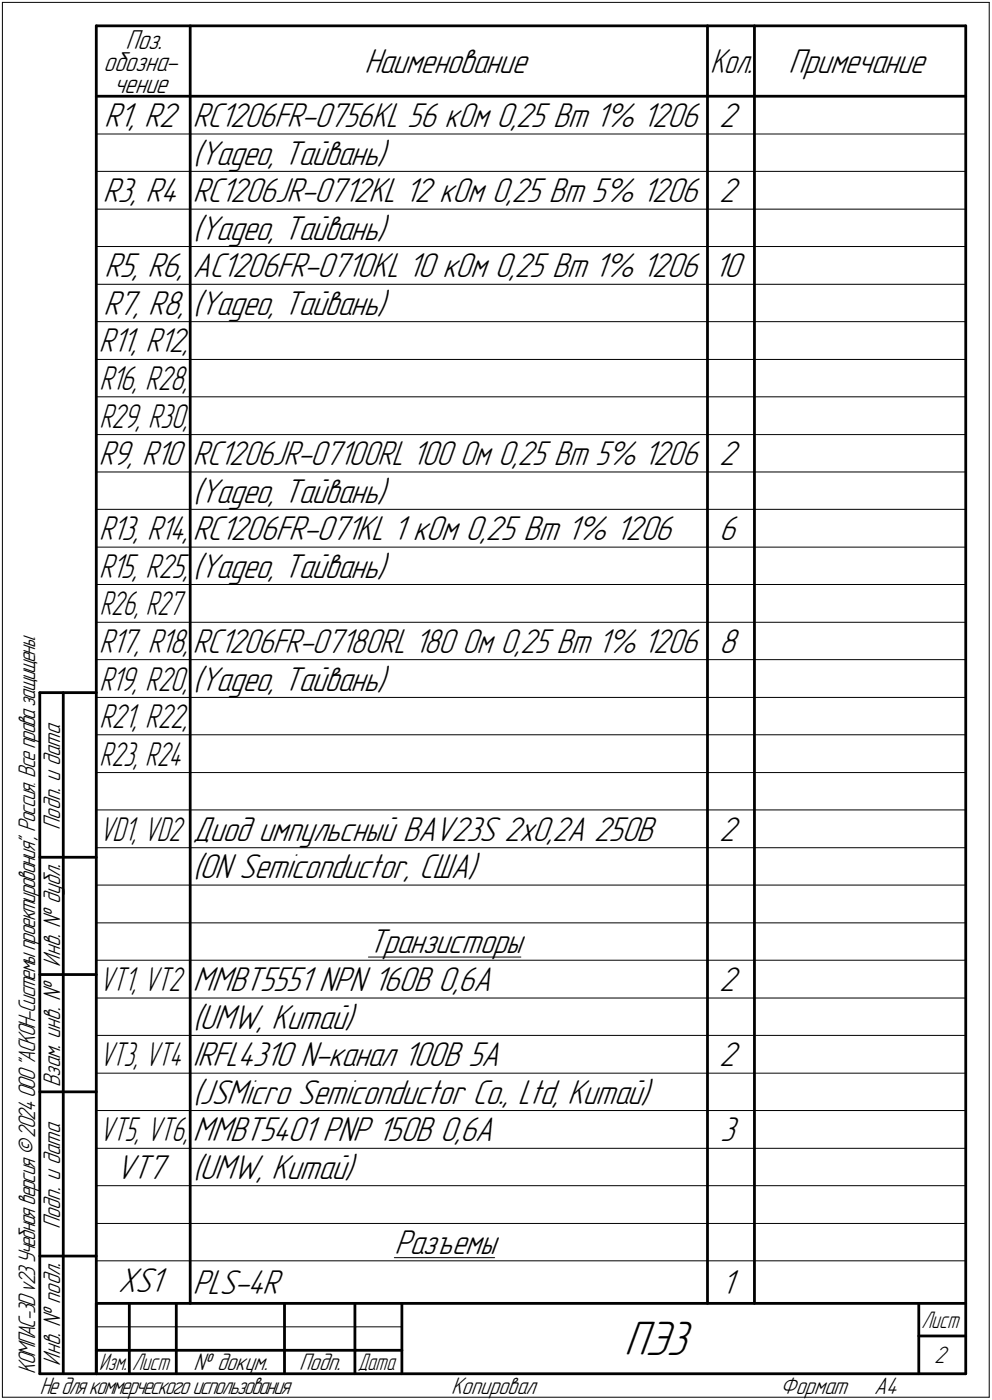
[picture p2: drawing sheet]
<svg xmlns="http://www.w3.org/2000/svg" width="211mm" height="298mm" viewBox="0 0 211 298" stroke-linecap="round" stroke-linejoin="round" font-family="sans-serif">
<defs><g id="words">
<text font-size="10.9" x="132.8" y="288.5">ПЭ3</text>
<g font-size="7.8">
<text x="77.5" y="15.5">Наименование</text>
<text x="167.8" y="15.5">Примечание</text>
<text x="22.2" y="27">R1, R2</text>
<text x="41" y="27">RC1206FR-0756KL 56 кОм 0,25 Вт 1% 1206</text>
<text x="153" y="27">2</text>
<text x="41" y="35">(</text>
<text x="42.5" y="35">Yageo, Тайвань)</text>
<text x="21.9" y="43">R3, R4</text>
<text x="41" y="43">RC1206JR-0712KL 12 кОм 0,25 Вт 5% 1206</text>
<text x="153" y="43">2</text>
<text x="41" y="51">(</text>
<text x="42.5" y="51">Yageo, Тайвань)</text>
<text x="22.2" y="59">R5, R6,</text>
<text x="41" y="59">AC1206FR-0710KL 10 кОм 0,25 Вт 1% 1206</text>
<text x="151.9" y="59">10</text>
<text x="22" y="67">R7, R8,</text>
<text x="41" y="67">(</text>
<text x="42.5" y="67">Yageo, Тайвань)</text>
<text x="153" y="99">2</text>
<text x="41" y="107">(</text>
<text x="42.5" y="107">Yageo, Тайвань)</text>
<text x="41" y="115">RC1206FR-071KL 1 кОм 0,25 Вт 1% 1206</text>
<text x="153" y="115">6</text>
<text x="41" y="123">(</text>
<text x="42.5" y="123">Yageo, Тайвань)</text>
<text x="153" y="139">8</text>
<text x="41" y="147">(</text>
<text x="42.5" y="147">Yageo, Тайвань)</text>
<text x="41" y="179">Диод импульсный ВAV23S 2x0,2А 250В</text>
<text x="153" y="179">2</text>
<text x="41" y="187">(</text>
<text x="42.5" y="187">ON Semiconductor, США)</text>
<text x="78.4" y="203">Транзисторы</text>
<text x="41" y="211">MMBT5551 NPN 160В 0,6А</text>
<text x="153" y="211">2</text>
<text x="41" y="219">(</text>
<text x="42.5" y="219">UMW, Китай)</text>
<text x="41" y="227">I</text>
<text x="42.1" y="227">RFL4310 N-канал 100В 5А</text>
<text x="153" y="227">2</text>
<text x="41" y="235">(</text>
<text x="42.5" y="235">JSMicro Semiconductor Co., Ltd, Китай)</text>
<text x="41" y="243">MMBT5401 PNP 150В 0,6А</text>
<text x="153.2" y="243">3</text>
<text x="24.6" y="251">VT7</text>
<text x="41" y="251">(</text>
<text x="42.5" y="251">UMW, Китай)</text>
<text x="83.9" y="267">Разъемы</text>
<text x="25.2" y="275">XS1</text>
<text x="41" y="275.5">PLS-4R</text>
<text x="153.5" y="275.5">1</text>
</g>
<g font-size="7.7">
<text x="151.1" y="15.5">Кол.</text>
<text x="21.1" y="75">R11, R12,</text>
<text x="21" y="99">R9, R10</text>
<text x="41" y="99">RC1206JR-07100RL 100 Ом 0,25 Вт 5% 1206</text>
<text x="21.1" y="115">R13, R14,</text>
<text x="21.1" y="123">R15, R25,</text>
<text x="21.1" y="139">R17, R18,</text>
<text x="41" y="139">RC1206FR-07180RL 180 Ом 0,25 Вт 1% 1206</text>
</g>
<g font-size="7.6">
<text x="21.1" y="83">R16, R28,</text>
<text x="21.2" y="91">R29, R30,</text>
<text x="21.2" y="131">R26, R27</text>
<text x="21.1" y="147">R19, R20,</text>
<text x="21.1" y="155">R21, R22,</text>
<text x="21.2" y="163">R23, R24</text>
<text x="21.2" y="179">VD1, VD2</text>
<text x="21.2" y="211">VT1, VT2</text>
<text x="21.2" y="227">VT3, VT4</text>
<text x="21.2" y="243">VT5, VT6,</text>
</g>
<g font-size="6.2">
<text x="26.7" y="10.5">Поз.</text>
<text x="22" y="15.1">обозна-</text>
<text x="24.2" y="19.8">чение</text>
</g>
<g font-size="5.4">
<text x="12.8" y="176.7" transform="rotate(-90 12.8 176.7)">Подп. и дата</text>
<text x="12.8" y="205.8" transform="rotate(-90 12.8 205.8)">Инв. ! дубл.</text>
<text x="12.8" y="231.6" transform="rotate(-90 12.8 231.6)">Взам. инв. !</text>
<text x="12.8" y="261.7" transform="rotate(-90 12.8 261.7)">Подп. и дата</text>
<text x="7.5" y="292.5" transform="rotate(-90 7.5 292.5)">КОМПАС-3Dv23Учебнаяверсия©2024ООО&quot;АСКОН-Системыпроектирования&quot;, Россия. Всеправазащищены.</text>
<text x="12.8" y="290.8" transform="rotate(-90 12.8 290.8)">Инв. ! подл.</text>
<text x="41.2" y="291.8">! докум.</text>
<text x="63.6" y="291.8">Подп.</text>
<text x="198.8" y="290.3">2</text>
<text x="8.5" y="296.7">Недлякоммерческогоиспользования</text>
<text x="96" y="296.8">Копировал</text>
<text x="166" y="296.8">Формат</text>
<text x="186" y="296.8">A4</text>
</g>
<g font-size="5.3">
<text x="196.1" y="282.8">Лист</text>
<text x="21.1" y="291.8">Изм.</text>
<text x="28.1" y="291.8">Лист</text>
<text x="76.1" y="291.8">Дата</text>
</g>
</g></defs>
<g fill="none" stroke="#000" stroke-width=".21">
<path d="M.5 .5v297zM.5 .5h210zM210.5 .5v297zM20.5 28.5h185zM20.5 36.5h185zM20.5 44.5h185zM20.5 52.5h185zM20.5 60.5h185zM20.5 68.5h185zM20.5 76.5h185zM20.5 84.5h185zM20.5 92.5h185z"/>
<path d="M20.5 100.5h185zM20.5 108.5h185zM20.5 116.5h185zM20.5 124.5h185zM20.5 132.5h185zM20.5 140.5h185zM20.5 148.5h185zM20.5 156.5h185zM20.5 164.5h185zM20.5 172.5h185zM20.5 180.5h185zM20.5 188.5h185z"/>
<path d="M20.5 196.5h185zM20.5 204.5h185zM20.5 212.5h185zM78.4 203.8h32.4zM20.5 220.5h185zM20.5 228.5h185zM20.5 236.5h185zM20.5 244.5h185zM20.5 252.5h185zM20.5 260.5h185zM20.5 268.5h185zM83.9 267.8h21.3z"/>
<path d="M.5 297.5h210zM20.5 282.5h65z"/>
</g>
<g fill="none" stroke="#000" stroke-width=".59">
<path d="M20.5 5.5v287zM20.5 5.5h185zM40.5 5.5v272zM150.5 5.5v272zM160.5 5.5v272zM205.5 5.5v287zM20.5 20.5h185zM8.5 147.5v145zM8.5 147.5h12zM13.5 147.5v145zM8.5 182.5h12zM8.5 207.5h12z"/>
<path d="M8.5 232.5h12zM8.5 267.5h12zM20.5 277.5h185zM20.5 277.5v15zM27.5 277.5v15zM37.5 277.5v15zM60.5 277.5v15zM75.5 277.5v15zM85.5 277.5v15zM195.5 277.5v15zM8.5 292.5h12zM20.5 292.5h185z"/>
<path d="M20.5 287.5h7zM27.5 287.5h10zM37.5 287.5h23zM60.5 287.5h15zM75.5 287.5h10zM195.5 284.5h10z"/>
</g>
<use href="#words"/>
</svg>
